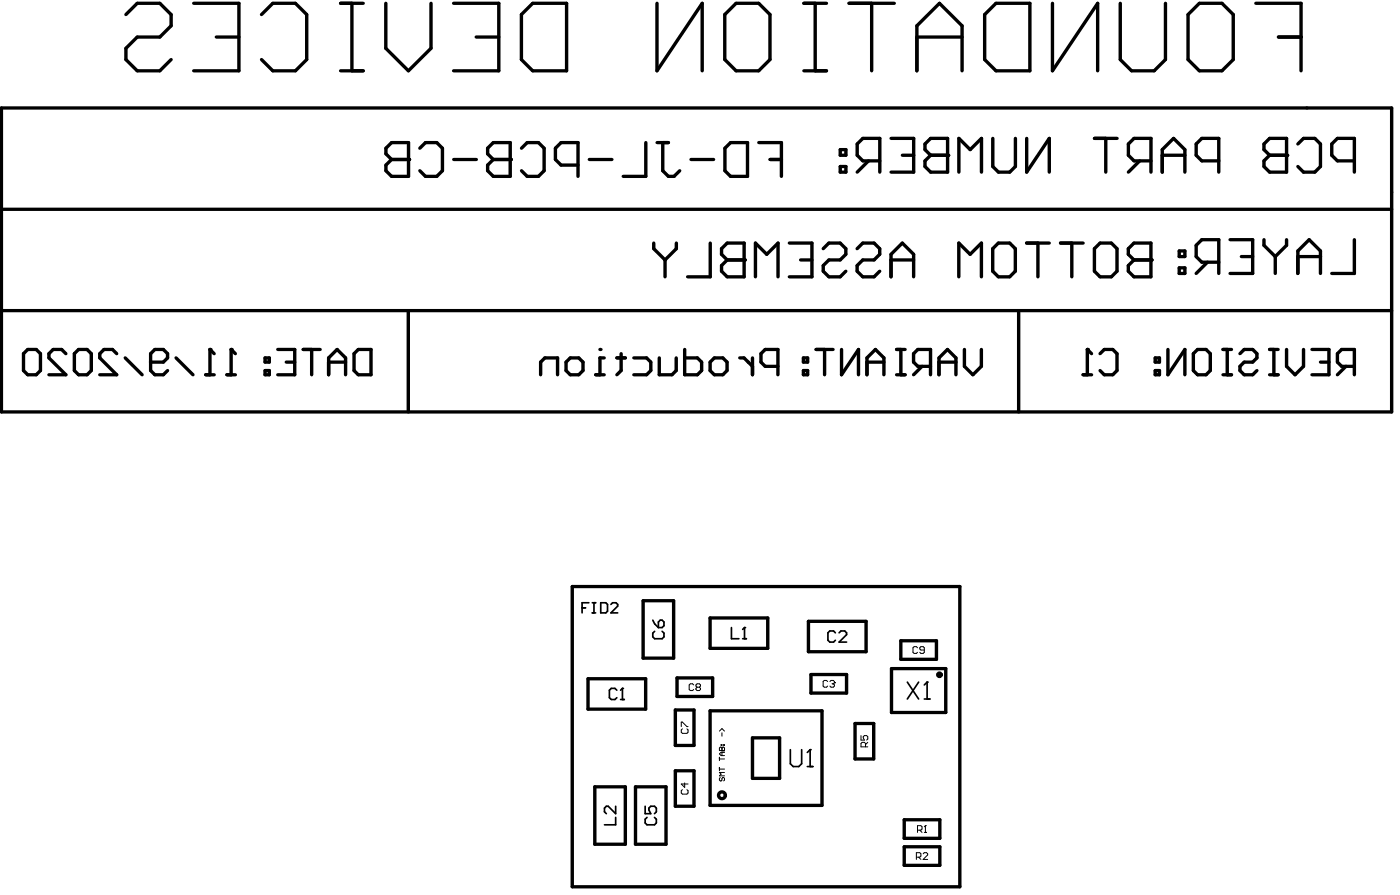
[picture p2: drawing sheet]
<svg xmlns="http://www.w3.org/2000/svg" width="68mm" height="44mm" viewBox="0 0 68 44" stroke-linecap="round" stroke-linejoin="round" font-family="sans-serif">
<g fill="none" stroke="#000" stroke-width=".16">
<path d="M.1 5.3h67.9v14.8h-67.9zM.1 10.2h67.9M.1 15.2h67.9M1.1 17.3l.3-.2h.4l.2 .2v.8l-.2 .2h-.4l-.3-.2zM3.2 17.3l-.2-.2h-.4l-.2 .2v.2l.8 .8h-.8M3.6 17.3l.2-.2h.5l.2 .2v.8l-.2 .2h-.5l-.2-.2zM5.7 17.3l-.2-.2h-.4l-.2 .2v.2l.8 .8h-.8M6.1 17.5l.8 .8M6.2 .7l.5-.5h1.1l.6 .5v.6l-.6 .5h-1.1l-.5 .6v.5l.5 .6h1.1l.6-.6M7.4 17.7h.6l.2-.2v-.2l-.2-.2h-.4l-.2 .2v.8l.2 .2h.4l.2-.2M8.6 17.5l.8 .8M9.5 .2h2.2v3.3h-2.2"/>
<path d="M10.1 18.3h.4M10.3 17.1h.1M10.3 17.1v1.2M10.3 17.1l.2 .2M10.6 1.8h1.1M11.1 18.3h.4M11.3 17.1h.1M11.3 17.1v1.2M11.3 17.1l.2 .2M12.8 .7l.5-.5h1.1l.6 .5v2.2l-.6 .6h-1.1l-.5-.6M13 18.1h.2v.2h-.2zM13 17.5h.2v.2h-.2z"/>
<path d="M13.6 17.1h.8v1.2h-.8M14 17.7h.4M14.8 17.1h.9M15.2 17.1v1.2M16.1 17.7h.8M16.1 18.3v-.8l.4-.4 .4 .4v.8M16.7 .2h1.1M16.7 3.5h1.1M17.2 .2v3.3M17.3 17.3l.2-.2h.6v1.2h-.6l-.2-.2zM18.9 .2v2.2l1.1 1.1 1.1-1.1v-2.2M18.9 7.2l.2-.2h.9v1.6h-.9l-.2-.3v-.2l.2-.3-.2-.3z"/>
<path d="M19.1 7.8h.9M20 15.2v4.9M20 7.8h.1M20.5 7.2l.3-.2h.6l.2 .2v1.1l-.2 .3h-.6l-.3-.3M22.2 .2h2.2v3.3h-2.2M22.2 7.8h1.1M23.3 1.8h1.1M23.8 7.2l.3-.2h.8v1.6h-.8l-.3-.3v-.2l.3-.3-.3-.3zM24.1 7.8h.8M24.9 7.8h.1M25.5 .7l.5-.5h1.7v3.3h-1.7l-.5-.6zM25.5 7.2l.3-.2h.5l.3 .2v1.1l-.3 .3h-.5l-.3-.3"/>
<path d="M26.4 18.3v-.6l.2-.2h.7v.8M27.7 17.7l.2-.2h.4l.2 .2v.4l-.2 .2h-.4l-.2-.2zM28.3 8.1h-.9l-.2-.3v-.6l.2-.2h.9v1.6M28.8 7.8h1.1M29.1 18.3h.4M29.3 17.1h.1M29.5 17.5h-.2v.8M30.2 17.5h.4M30.4 17.3v.8l-.2 .2M31 17.5h.6l.2 .2v.4l-.2 .2h-.6M31.6 7v1.6h-1.1M32 11.9v.3l.5 .5"/>
<path d="M32.1 .2v3.3l2.2-3.3v3.3M32.1 7h.6M32.2 17.5v.8h.6l.3-.2v-.6M32.4 7v1.3l.3 .3h.3l.2-.3M32.5 12.7v.8M33.1 11.9v.3l-.6 .5M33.5 17.1v1.2h.6l.2-.2v-.4l-.2-.2h-.6M33.8 7.8h1.1M34.7 17.7l.2-.2h.4l.2 .2v.4l-.2 .2h-.4l-.2-.2zM34.7 11.9v1.6h-1.1M35.3 12.2l.2-.3h.9v1.6h-.9l-.2-.2v-.3l.2-.3-.2-.3zM35.4 .7l.6-.5h1.1l.5 .5v2.2l-.5 .6h-1.1l-.6-.6z"/>
<path d="M35.4 7.2l.3-.2h.8v1.6h-.8l-.3-.3zM35.5 12.7h.9M36.2 17.5h.2l.4 .4M36.4 12.7h.1M36.8 17.5v.8M36.9 13.5v-1.6l.6 .5 .5-.5v1.6M37.1 7h1.1v1.6M37.6 7.8h.6M38 17.9h-.6l-.2-.2v-.4l.2-.2h.6v1.2M38.6 11.9h1.1v1.6h-1.1M39.1 12.7h.6M39.3 18.1h.2v.2h-.2z"/>
<path d="M39.3 17.5h.2v.2h-.2zM39.3 .2h1.1M39.3 3.5h1.1M39.9 .2v3.3M39.9 17.1h.8M40.2 12.2l.3-.3h.6l.2 .3v.2l-.2 .3h-.6l-.3 .3v.3l.3 .2h.6l.2-.2M40.3 17.1v1.2M41.1 8.1h.3v.3h-.3zM41.1 7.3h.3v.3h-.3zM41.1 17.1v1.2l.9-1.2v1.2M41.5 .2h2.2M41.9 12.2l.3-.3h.5l.3 .3v.2l-.3 .3h-.5l-.3 .3v.3l.3 .2h.5l.3-.2"/>
<path d="M42.4 17.7h.8M42.4 18.3v-.8l.4-.4 .4 .4v.8M42.5 7.9l-.6 .5M42.6 .2v3.3M43 7.9h-.8l-.3-.3v-.6l.3-.2h.8v1.6M43.6 13.5v-1.1l.5-.5 .6 .5v1.1M43.6 12.7h1.1M43.6 6.8h1.1v1.6h-1.1M43.8 17.1h.4M43.8 18.3h.4M44 17.1v1.2M44.1 7.6h.6"/>
<path d="M44.8 1.8h2.2M44.8 3.5v-2.2l1.1-1.1 1.1 1.1v2.2M45.1 17.9l-.4 .4M45.2 7l.3-.2h.8v1.6h-.8l-.3-.3v-.2l.3-.3-.3-.3zM45.5 17.9h-.6l-.2-.2v-.4l.2-.2h.6v1.2M45.5 7.6h.8M45.9 17.7h.8M45.9 18.3v-.8l.4-.4 .4 .4v.8M46.3 7.6h.1M46.9 13.5v-1.6l.5 .5 .6-.5v1.6M46.9 8.4v-1.6l.5 .5 .6-.5v1.6M47.1 17.1v.8l.5 .4 .4-.4v-.8"/>
<path d="M48.1 .7l.6-.5h1.6v3.3h-1.6l-.6-.6zM48.5 12.2l.3-.3h.6l.2 .3v1.1l-.2 .2h-.6l-.3-.2zM48.5 6.8v1.3l.3 .3h.6l.2-.3v-1.3M49.8 15.2v4.9M50.2 11.9h1.1M50.2 6.8v1.6l1.1-1.6v1.6M50.7 11.9v1.6M51.4 .2v3.3l2.3-3.3v3.3M51.8 11.9h1.1M52.4 11.9v1.6M52.9 18.3h.5M53.2 17.1h.1"/>
<path d="M53.2 17.1v1.2M53.2 17.1l.2 .2M53.5 12.2l.3-.3h.5l.3 .3v1.1l-.3 .2h-.5l-.3-.2zM53.5 6.8h1.1M53.8 17.3l.2-.2h.4l.2 .2v.8l-.2 .2h-.4l-.2-.2M54.1 6.8v1.6M54.8 .2v2.7l.5 .6h1.1l.6-.6v-2.7M55.2 12.2l.2-.3h.9v1.6h-.9l-.2-.2v-.3l.2-.3-.2-.3zM55.4 12.7h.9M55.7 7.9l-.5 .5M56.3 12.7h.1M56.3 7.9h-.9l-.2-.3v-.6l.2-.2h.9v1.6"/>
<path d="M56.5 18.1h.2v.2h-.2zM56.5 17.5h.2v.2h-.2zM56.8 8.4v-1.1l.6-.5 .5 .5v1.1M56.8 7.6h1.1M57.1 17.1v1.2l.8-1.2v1.2M57.6 12.3h.3v.2h-.3zM57.6 13.1h.3v.3h-.3zM58.1 .7l.5-.5h1.1l.6 .5v2.2l-.6 .6h-1.1l-.5-.6zM58.3 17.3l.2-.2h.5l.2 .2v.8l-.2 .2h-.5l-.2-.2zM59 12.8l-.5 .6M59.6 12.8h-.8l-.3-.3v-.5l.3-.3h.8v1.7M59.6 7.9h-.8l-.3-.3v-.6l.3-.2h.8v1.6"/>
<path d="M59.8 17.1h.4M59.8 18.3h.4M60 17.1v1.2M60.1 11.7h1.1v1.7h-1.1M60.6 17.3l.2-.2h.4l.2 .2v.2l-.2 .2h-.4l-.2 .2v.2l.2 .2h.4l.2-.2M60.7 12.5h.5M61.4 .2h2.2v3.3M61.8 7l.3-.2h.8v1.6h-.8l-.3-.3v-.2l.3-.3-.3-.3zM61.8 11.7v.3l.5 .5M62.1 17.1h.4M62.1 18.3h.4M62.1 7.6h.8"/>
<path d="M62.3 17.1v1.2M62.3 12.5v.9M62.5 1.8h1.1M62.9 7.6h.1M62.9 17.1v.8l.4 .4 .4-.4v-.8M62.9 11.7v.3l-.6 .5M63.4 7l.3-.2h.6l.3 .2v1.1l-.3 .3h-.6l-.3-.3M63.4 13.4v-1.1l.6-.6 .6 .6v1.1M63.4 12.5h1.2M64.1 17.1h.9v1.2h-.9M64.6 17.7h.4M65.8 17.9l-.4 .4"/>
<path d="M66.2 7.9h-.8l-.3-.3v-.6l.3-.2h.8v1.6M66.2 11.7v1.7h-1.1M66.2 17.9h-.6l-.2-.2v-.4l.2-.2h.6v1.2M28 28.7h18.9v14.6h-18.9zM28.7 33.2h2.9v1.5h-2.9zM29.1 38.5h1.5v2.8h-1.5zM31.1 38.5h1.5v2.8h-1.5zM31.4 29.4h1.5v2.8h-1.5zM33 34.7h.9v1.7h-.9zM33 37.7h.9v1.7h-.9zM33.1 33.1h1.7v.9h-1.7zM34.7 30.2h2.8v1.5h-2.8z"/>
<path d="M34.7 34.7h5.5v4.7h-5.5zM36.8 36.1h1.3v1.9h-1.3zM39.5 30.4h2.8v1.5h-2.8zM39.6 33h1.8v.9h-1.8zM41.8 35.4h.9v1.7h-.9zM43.6 32.7h2.6v2.1h-2.6zM44 31.3h1.8v.9h-1.8zM44.2 41.4h1.7v.9h-1.7zM44.2 40.1h1.7v.9h-1.7z"/>
<circle cx="35.3" cy="38.9" r=".17"/>
<circle cx="45.9" cy="33" r=".08"/>
</g>
<g fill="none" stroke="#000" stroke-width=".05">
<path d="M33.3 35.5v-.2l.3 .2M33.4 35.6v.2h.2v-.2M33.4 38.6v.2h.2v-.2M33.5 38.3v.2l-.2-.2h.3M33.9 33.5h-.2v.2h.2M34.1 33.6h.1M34.1 33.6v-.2l.1 .1v.1M34.1 33.6v.2l.1-.1v-.1M35.2 36.6l.2-.1v.2h-.2zM35.2 37v.2M35.2 37.5v.2M35.2 37.6h.2"/>
<path d="M35.2 37.1h.2M35.2 35.7l.1-.1 .1 .1M35.2 38v.2l.1-.2h.1v.2M35.3 36.4h.1M35.3 36.7h.1M35.3 35.8v.2M35.3 36.6v.1M35.3 36.8v.1M35.4 36.4h.1M35.4 37.8h-.2h.1l-.1 .1h.2M35.4 36.8h-.2l.2 .1M40.5 33.3h-.3l.1 .3 .2-.1"/>
<path d="M40.6 33.3h.1l.1 .1M40.7 33.4h.1M40.7 33.4v.2l-.1-.1M40.8 33.4h.1M40.8 33.4h-.1M42.1 36v.2h.2v-.2h.1v.2M42.3 36.5v-.2h-.2v.2h.3M42.4 36.3l-.1 .1M44.9 31.7h-.3v.2h.3M45.2 31.8l-.2-.1v-.1l.2 .1v.2h-.2M44.8 41.9h.2v-.2h-.2v.3M44.9 40.6h.1l.1-.2h-.2v.3"/>
<path d="M44.9 41.9l.1 .1M45 40.6l.1 .1M45.1 41.7h.2l-.2 .3h.2M45.2 40.7h.1M45.2 40.4h.1M45.2 40.4v.3"/>
</g>
<g fill="none" stroke="#000" stroke-width=".08">
<path d="M28.5 29.7h.1M28.8 29.5h-.3v.5M29 29.5h.1M29 30h.1M29 29.5v.5M29.4 29.5h.2h.1v.4l-.1 .1h-.2zM29.9 29.5h.3l-.3 .5h.3M30.1 40v.3h-.6M30.1 39.4v.4l-.4-.4-.2 .1 .1 .3M30.2 33.7l-.1-.1-.3 .1v.4l.1 .1 .3-.1M30.3 34.2h.2M30.4 33.6h.1"/>
<path d="M30.4 33.6v.6M30.4 33.6l-.1 .1M31.5 39.4v.4h.3l-.1-.2 .1-.2 .3 .1-.1 .3M31.6 40h-.1l.1 .3h.4l.1-.1-.1-.2M31.9 30.3l.3 .4M32 30.9h-.1l.1 .3h.4l.1-.1-.1-.2M32.2 30.4l.2-.1 .1 .3-.3 .1zM35.8 30.7v.5h.3M36.3 31.2h.2M36.4 30.7h.1M36.4 30.7v.5M36.4 30.7l-.1 .1"/>
<path d="M38.6 36.6v.7l.2 .2h.3l.1-.2v-.7M39.5 37.5h.2M39.6 36.6h.1M39.6 36.6v.9M39.6 36.6l-.1 .2M40.8 30.9l-.1-.1-.2 .1v.4l.1 .1 .2-.1M41 30.9l.1-.1 .3 .1-.4 .5h.4M44.4 33.3l.5 .9M44.9 33.3l-.5 .9M45.2 34.2h.3M45.3 33.3h.1M45.3 33.3v.9"/>
<path d="M45.3 33.3l-.1 .2"/>
</g>
</svg>
